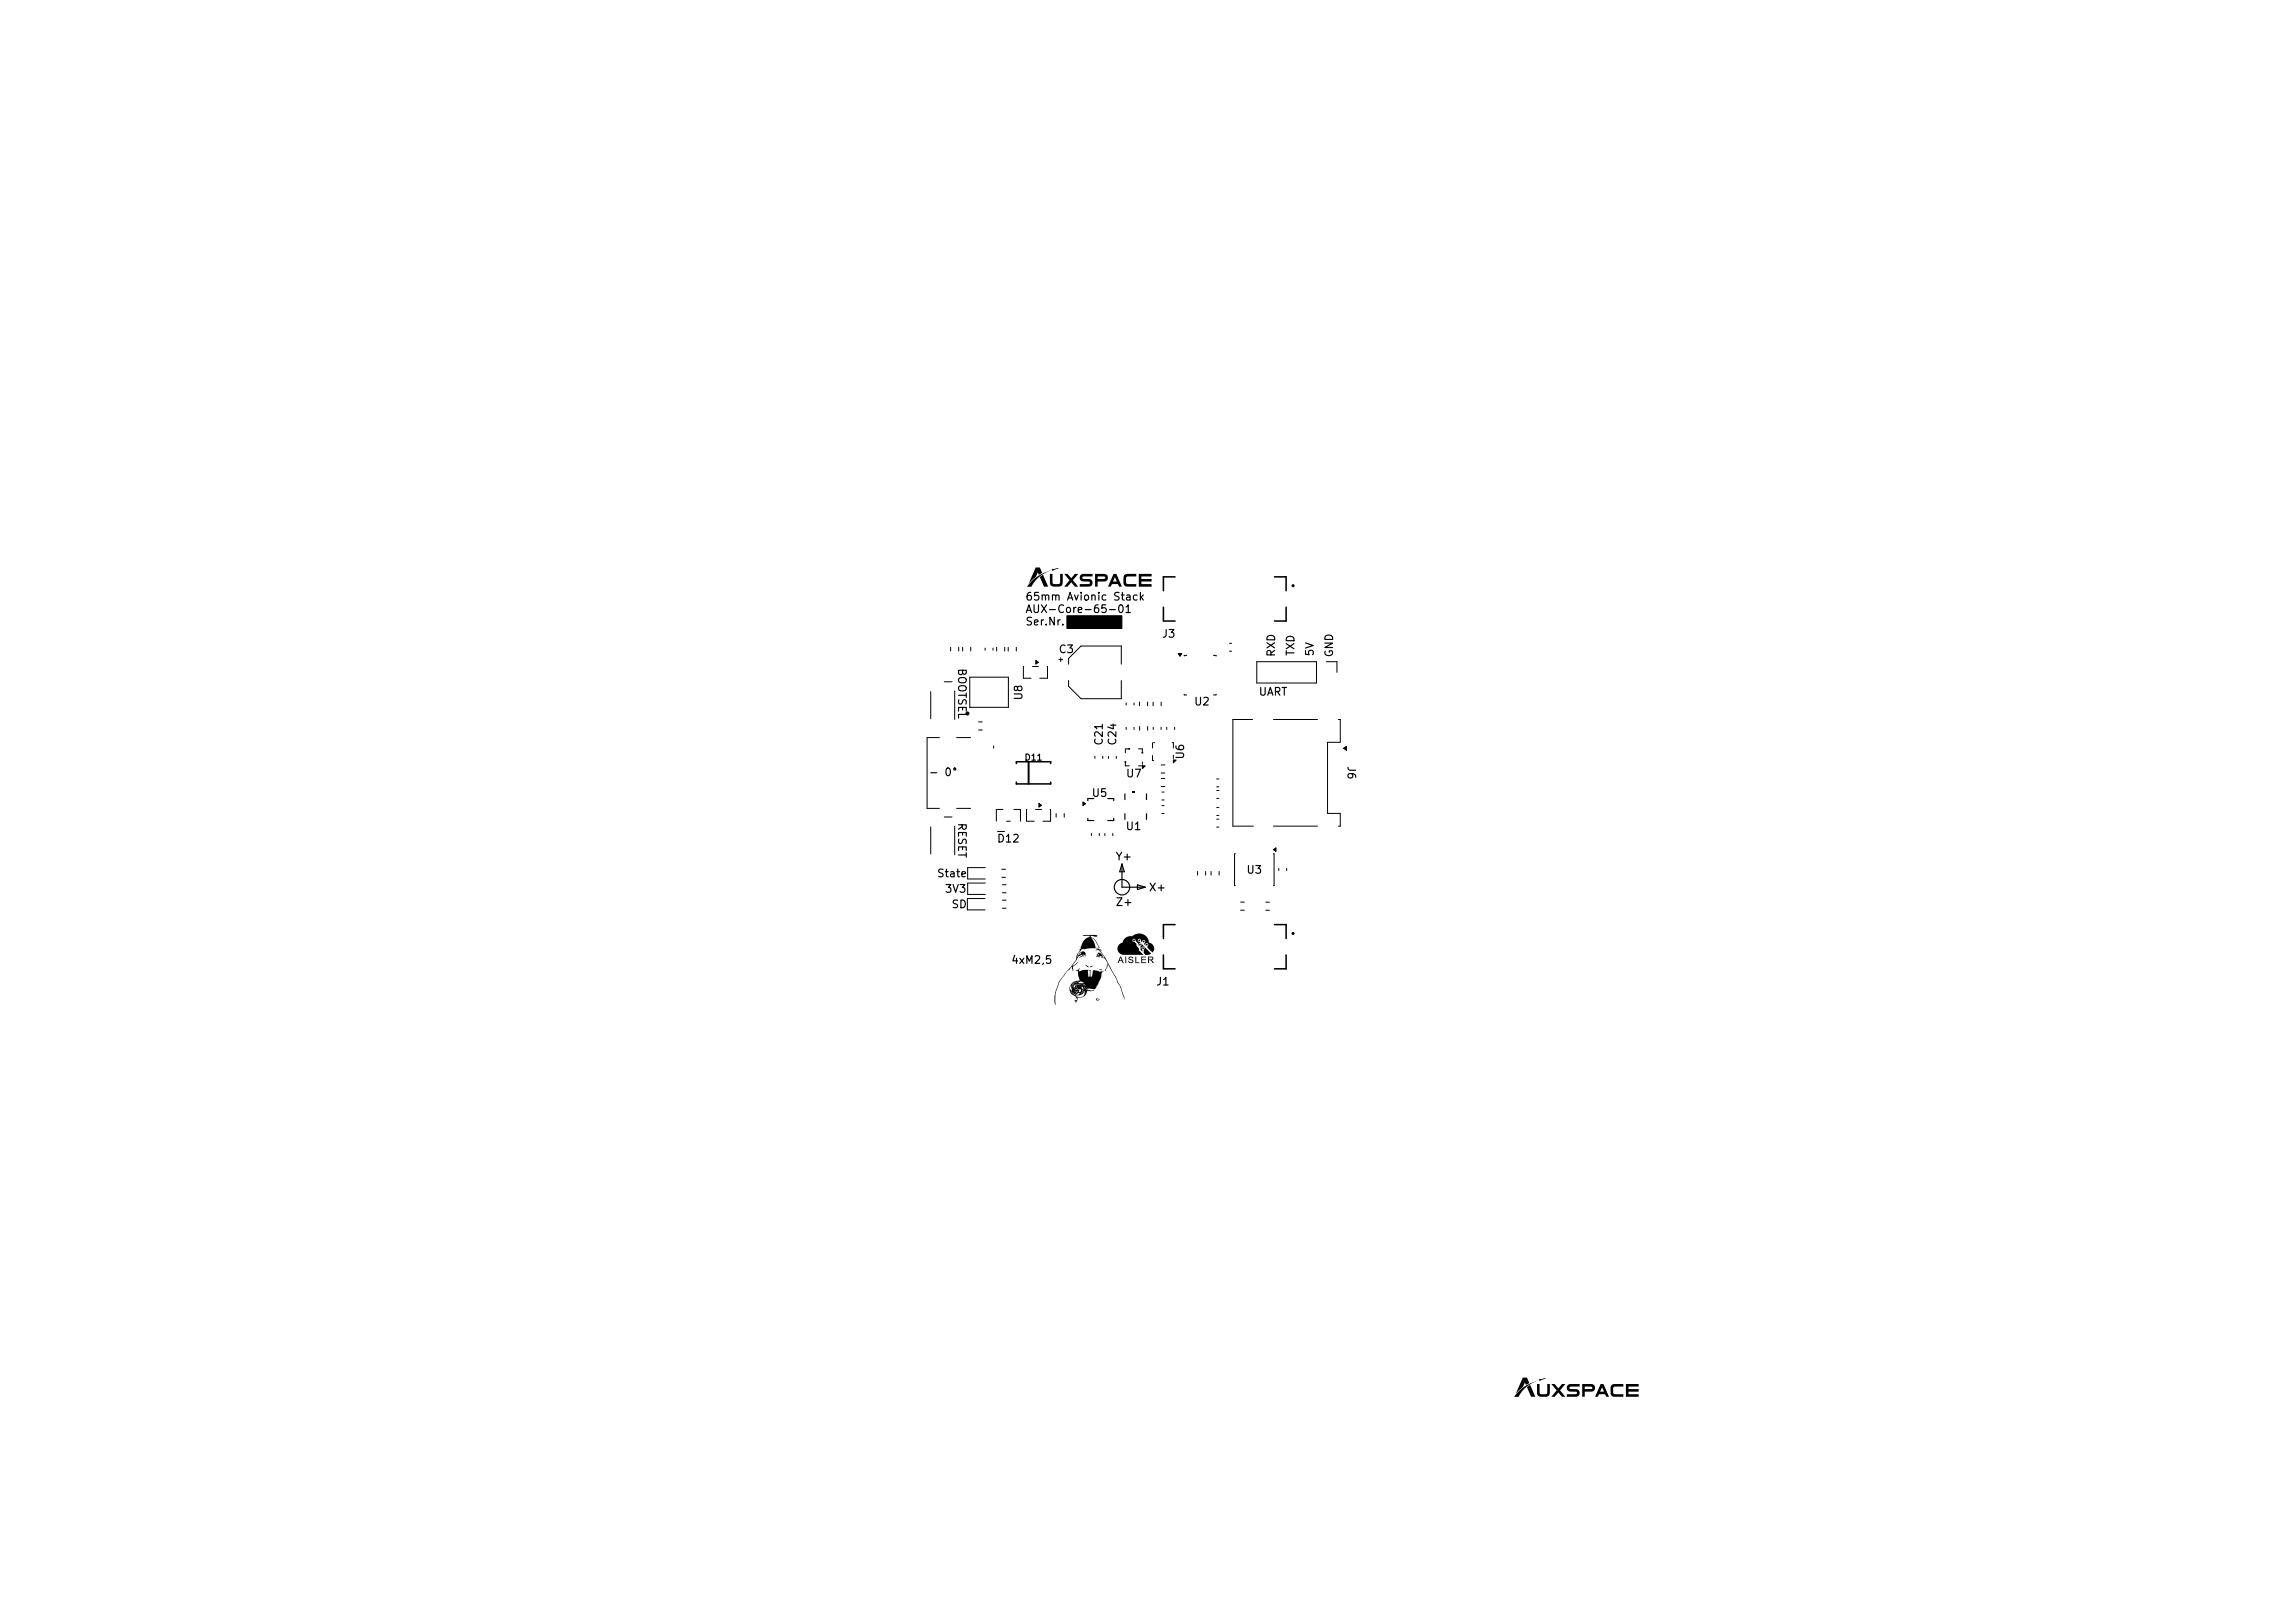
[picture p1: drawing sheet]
<svg xmlns="http://www.w3.org/2000/svg" width="297mm" height="210mm" viewBox="0 0 297 210" stroke-linecap="round" stroke-linejoin="round" font-family="sans-serif">
<defs><g id="words">
<g font-size="1">
<text x="132.6" y="78">65mm Avionic Stack</text>
<text x="132.6" y="79.6">AUX-Core-65-01</text>
<text x="132.6" y="81.2">Ser.Nr.</text>
<text x="150.3" y="82.8">J3</text>
<text x="123.7" y="86.4" transform="rotate(90 123.7 86.4)">BOOTSEL</text>
<text x="136.9" y="84.8">C3</text>
<text x="165.3" y="85.1" transform="rotate(-90 165.3 85.1)">RXD</text>
<text x="167.8" y="85" transform="rotate(-90 167.8 85)">TXD</text>
<text x="170.3" y="85" transform="rotate(-90 170.3 85)">5V</text>
<text x="172.8" y="85.1" transform="rotate(-90 172.8 85.1)">GND</text>
<text x="132.6" y="90.7" transform="rotate(-90 132.6 90.7)">U8</text>
<text x="154.4" y="91.5">U2</text>
<text x="162.8" y="90.3">UART</text>
<text x="120.1" y="100.7">- 0°</text>
<text x="143" y="96.6" transform="rotate(-90 143 96.6)">C21</text>
<text x="144.7" y="96.6" transform="rotate(-90 144.7 96.6)">C24</text>
<text x="145.6" y="100.8">U7</text>
<text x="153.5" y="98.3" transform="rotate(-90 153.5 98.3)">U6</text>
<text x="174.1" y="99" transform="rotate(90 174.1 99)">J6</text>
<text x="123.7" y="106.4" transform="rotate(90 123.7 106.4)">RESET</text>
<text x="141.2" y="103.4">U5</text>
<text x="145.6" y="107.7">U1</text>
<text x="121.2" y="113.8">State</text>
<text x="128.9" y="109.3">D12</text>
<text x="144.3" y="111.6">Y+</text>
<text x="161.2" y="113.3">U3</text>
<text x="122.2" y="115.8">3V3</text>
<text x="123.1" y="117.8">SD</text>
<text x="144.3" y="117.5">Z+</text>
<text x="148.6" y="115.6">X+</text>
<text x="130.8" y="125">4xM2,5</text>
<text x="149.5" y="127.8">J1</text>
</g>
<text font-size=".8" x="132.5" y="98.6">D11</text>
</g></defs>
<g fill="#000" stroke="#000" stroke-width=".13">
<path d="M138.1 79.7h7.1v1.6h-7.1z"/>
<circle cx="125.2" cy="92.3" r=".2"/>
<circle cx="145.6" cy="98.6" r=".06"/>
<circle cx="146.1" cy="96.9" r=".06"/>
<circle cx="147.8" cy="99.1" r=".06"/>
<circle cx="147.8" cy="97.4" r=".06"/>
</g>
<g fill="none" stroke="#000" stroke-width=".15">
<path d="M140.8 105.9v.3h.8M141.6 103.3h-.8v.3M143.3 103.3h.8v.3M144.1 105.9v.3h-.8M145.2 111.8l.3 1h-.6zM145.2 111.8v3h3M145.6 102.7v.8M145.6 105.3v.7M147.2 114.5l1 .3-1 .3zM148.4 102.7v.8M148.4 105.3v.7"/>
<circle cx="145.2" cy="114.8" r="1"/>
</g>
<g fill="none" stroke="#000" stroke-width=".13">
<path d="M120.5 89.5v3.5M121.6 95.4h-1.6v9.2h1.6M122.2 88.2h1M123 83.8v.4M123.5 89.4v3.7M123.8 95.4h1.8M124.1 83.8v.4M124.6 83.8v.4M125.5 87.6h5v3.9h-5zM125.6 83.8v.4M126.6 93.4h.5M126.6 94.5h.5"/>
<path d="M127.5 83.9v.2M128.5 83.9v.2M128.6 96.5v.3M129 83.8v.4M130 83.8v.4M130.5 83.8v.4M131.5 83.8v.4M132.5 86.2l-.1 1.6h1M133.6 86.2h.8M134.1 85.5l.3 .2-.3 .2zM135.5 86.2l.1 1.6h-1M137 85.4h.5"/>
<path d="M137.3 85.1v.5M138.3 85.9v-.7l1.6-1.6h5.2v2.3M138.3 88.1v.7l1.6 1.6h5.2v-2.3M141.7 97.9v.2M142.7 97.9v.2M143.4 97.9v.2M144.5 97.9v.2M145.6 98.6v.5h.5M145.7 90.9v.3M145.7 94.1v.3M146.1 96.9h-.5v.5M146.8 90.9v.3"/>
<path d="M146.8 94.1v.3M147.3 96.9h.5v.5M147.3 99.1h.3M147.5 90.8v.5M147.5 94v.5M147.8 99.1h.4l-.4 .4zM147.8 98.6v.3M148.5 90.8v.5M148.5 94v.5M149.1 96.1v.7M149.1 97.8v.6h.2M149.2 90.9v.4"/>
<path d="M149.2 94.1v.3M149.3 96.1h.1M150.3 94.1v.3M150.3 99h.4M150.3 90.9v.4M151 94.1v.3M151.7 96.1h.1v.7M151.8 97.7v.5M151.9 98.4h.3l-.3 .3zM152 94.1v.3M152.5 84.6h.5l-.3 .3zM153.3 89.8v.1h.3"/>
<path d="M153.6 84.8h-.3v.1M157 84.8h.4v.1M157.4 89.8v.1h-.4M159.1 83.2h.3M159.1 84.3h.3M162.1 93.1h-2.6v13.8h2.7M162.6 85.6h7.8v2.8h-7.8zM164.8 93.1h5.7M171.6 85.6h1.4v1.4M173.2 93.1h.2v3h-1.6v9.2h1.6v1.6h-.2M173.9 96.8l.3-.2v.5zM120.5 107v3.5"/>
<path d="M122.2 105.7h1M123.5 106.9v3.7M123.8 104.6h1.8M127.5 116.3h-2.3v1.4h2.3M127.5 112.3h-2.3v1.4h2.3M127.5 114.3h-2.3v1.4h2.3M129.1 107.6h.9M129.7 112.5h.4M129.7 113.5h.4M129.7 114.5h.5M129.7 115.5h.5M129.7 116.5h.5"/>
<path d="M129.7 117.5h.5M129.8 104.7h-.9v1.6M130.3 106.3h.4M131.2 104.7h.9v1.6M132.9 104.7l-.1 1.6h1M134 104.7h.8M134.5 104l.3 .2-.3 .2zM135.9 104.7l.1 1.6h-1M136.7 105.3v.4M137.7 105.3v.4M140.1 103.8l.4 .2-.4 .2zM141.2 107.8v.3"/>
<path d="M142.3 107.8v.3M143 107.8v.3M144 107.8v.3M150.3 100h.4M150.3 100.7h.4M150.3 101.8h.4M150.4 104.2h.2M150.4 105.3h.2M150.4 102.5h.2M150.4 103.5h.2M155 112.8v.4M156 112.8v.4"/>
<path d="M156.7 112.8v.4M157.5 104.5h.2M157.5 105.5h.2M157.5 106h.2M157.5 107h.2M157.5 102.3h.2M157.5 103.3h.2M157.5 100.8h.2M157.5 101.8h.2M157.8 112.8v.4M159.9 110.5h-.1v4.1h.1M160.6 116.7h.4"/>
<path d="M160.6 117.8h.4M163.8 116.7h.5M163.8 117.8h.5M164.8 110.5h.1v4.1h-.1M164.8 109.9l.3-.2v.5zM164.8 106.9h5.7M165.5 112.4v.2M166.5 112.4v.2"/>
</g>
<g fill="#000">
<path d="M134 73.4h.6l.3 .7-.5 .3-.1-.3-.1 .1a1.26 1.26 0 0 1-.7 .9l-.4 .4zM134.6 74.7l.2-.2a.16 .16 0 0 1 .2-.1 .16 .16 0 0 1 .1 .2l.5 1.1a.13 .13 0 0 1 0 .2 .13 .13 0 0 1-.2 0h-.3zM135.9 74.3h.3v1.1l.1 .2h.7l.2-.1v-1.2h.3v.9a.61 .61 0 0 1-.2 .6 .61 .61 0 0 1-.6 .1h-.5l-.3-.2zM133.5 75.2a6.5 6.5 0 0 1 2.6-1.4 4.4 4.4 0 0 0-2.6 2.1h-.6zM136.1 73.6l.9-.1-.8 .4zM137.7 74.3h.5l.3 .4a.15 .15 0 0 0 .2 .1 .15 .15 0 0 0 .1-.2l.3-.3h.4l-.5 .6a.23 .23 0 0 0-.1 .2 .23 .23 0 0 0 .1 .2l.5 .6h-.4l-.5-.6-.4 .6h-.5l.5-.6a.23 .23 0 0 0 .2-.2 .23 .23 0 0 0-.2-.3zM139.8 74.4l.4-.1h1.2v.3h-1a.19 .19 0 0 0-.3 0 .19 .19 0 0 0 .1 .3h.8a.53 .53 0 0 1 .3 .7 .53 .53 0 0 1-.7 .3h-.9v-.3h.9a.29 .29 0 0 0 .4-.3h-.1l-.7-.1a.49 .49 0 0 1-.5-.3 .49 .49 0 0 1 .1-.5zM141.7 74.3h.9a.54 .54 0 0 1 .8 .5 .54 .54 0 0 1-.8 .4h-.6v.7h-.3v-1h1.2a.18 .18 0 0 0 .1-.3 .18 .18 0 0 0-.3 0h-.7v.3h-.3zM144.1 74.3h.4l.7 1.6h-.4l-.1-.3h-.8l-.1 .3h-.4l.3-.7h.6a.13 .13 0 0 0 .2 0 .13 .13 0 0 0-.1-.2l-.1-.3-.3 .5h-.3zM145.5 74.4l.3-.1h1.2v.3h-1.2l-.1 .2v.6a.63 .63 0 0 0 .8 .2h.5v.3h-1.1a.61 .61 0 0 1-.5-.9zM147.4 74.3h1.6v.3h-1.3v.3h1.3v.3h-1.3v.4h1.3v.3h-1.6zM134.1 85.5l.3 .2-.3 .2z"/>
<path d="M147.8 99.1h.4l-.4 .4zM151.9 98.4h.3l-.3 .3zM152.5 84.6h.5l-.3 .3zM173.9 96.8l.3-.2v.5zM134.5 104l.3 .2-.3 .2zM140.1 103.8l.4 .2-.4 .2zM146.5 102.4h.4v.2h-.4zM164.8 109.9l.3-.2v.5zM139.2 125.6l.5-.3v.1a.14 .14 0 0 0-.1 .2 .14 .14 0 0 0 .2 .1l.2-.1h.8l.1 .8 .1-.1v-.7h-1l1.2-.1-.1 .1v.8h.2l.2-.9 .4 .1 .6 .2-.2-.2 .5 .1-.2 .2-.1 .6-.6 1.3-.2 .2-1-.1 .1 .2 .3 .1 .5-.1-.4 .2-.2-.1a.25 .25 0 0 0-.3 0 .25 .25 0 0 0-.1 .3 .97 .97 0 0 1-1.2 .6 .57 .57 0 0 1-.1 .6l-.1-.1-.1 .2 .1-.3 .1 .1-.3-.2h.3l.1-.1-.2-.1 .2-.1-.4-.3h.2a.7 .7 0 0 0 .7 .2 .7 .7 0 0 0 .5-.6l.1 .1v-.1h-.1l-.1-.2a.96 .96 0 0 1-1 .6h-.3l-.2-.1h.9l.1-.1-.2 .1 .2-.1h-.1v-.1h.1h-.3l-.3 .2h-.1l.1-.1-.4 .1-.1-.1 .4-.1-.4 .1-.2-.2 1.4 .1 .1 .1v-.3l-.1 .2h-.6l.7-.3 .1 .3-.1-.3h-.1v-.1h.2l.1 .3-.1-.3 .4 .1-.6-.1-.2-.2v.1a.33 .33 0 0 1-.3 .4l.1-.2-.3 .2h-.7h.6l.3-.2-.4 .2h-.5l-.1-.2 .3 .1-.3-.1v-.3l.3 .3h.4h.1h-.5h.2l-.2-.1h.8l.1-.2-.1 .2h-.8v-.2h.4l.2 .2 .2-.2a.2 .2 0 0 1-.4 0h-.4v-.1l1.2 .1h-.6v-.2h.7l.2 .3 .2 .1-.2-.1 .1-.1h-.1l-.1-.2h-.1h.3l.3 .4-.3-.4h-1h.3h-.3l.1-.1h.3h-.3h.5h-.5h.7h-.7l-.2 .2h-.5l-.1-.3h.1v.2h.2l.1 .1 .2-.3h1.1l.3 .3-.3-.3h-1.1h1.1h-.8l.4-.1h-.3h.1a.86 .86 0 0 1 .8 .1 .55 .55 0 0 0-.7-.2l-.5 .2 .1-.2-.2 .2v-.1l-.3 .3h-.1v-.2h.1v-.2h.2h-.2h.1l1.3-.1a.49 .49 0 0 0-.8 0h-.2l.3-.3-.4 .3h-.1l.2-.2-.3 .3 .1-.3-.2 .5h-.1v-.3l-.1 .3h-.1l-.2 .4a1.24 1.24 0 0 1 1.3-1.1l-.2-.8a.23 .23 0 0 0 0-.3 .23 .23 0 0 0-.3-.1zM139.7 123.8l.2-.1a.21 .21 0 0 1 .2-.1 .21 .21 0 0 1 .2 .2l-.2-.1-.4 .3zM140.5 124.8l.4 .4-.3-.2zM141.1 125.1l.3-.1-.3 .2z"/>
<path d="M140.1 121h1a.9 .9 0 0 1 .9 .1l-.2 .1-.6-.1v.1a2.43 2.43 0 0 1 1.1 1.5h-1.3l-.7 .1a.52 .52 0 0 0-.6 .4l-.3 .6 .2-.2h.2l.2-.3-.4 .3 .1-.2a.43 .43 0 0 1 .5-.3 .43 .43 0 0 1 .3 .6v.1v-.1a.47 .47 0 0 0-.8 0l-.1 .1-.8 1.2 .7-.5-.2 .3a.54 .54 0 0 0-.4 .8v.1l-.2-.4 .1-.3-1.2 1.3a4.9 4.9 0 0 0-1 3.7l-.1-.2v-1l.5-1.7 2.2-2.8 .1-.4 .1 .1-.1-.1 .1-.3 .1-.1h-.1l.4-.5-.1-.2h.2l-.1-.2a2.29 2.29 0 0 1 .9-1.3h.5l.3 .5 .2 .5a.26 .26 0 0 0 .1 .3 .26 .26 0 0 0 .4 0l-.2-.5a1.1 1.1 0 0 0-1.3-.8h.3v-.2zM142.1 125.3v.1zM141.9 122.9a.39 .39 0 0 1 .3-.1 .39 .39 0 0 1 .3 .3l-.3-.2 .9 1.1 1.3 2.5 .3 .6 .4 .7 .4 1.2v.4l-.6-1.8-1.2-2.3a3.6 3.6 0 0 0-.9-1.4h.1l-.5-.8a.32 .32 0 0 0-.3-.2 .32 .32 0 0 0-.3 .1zM141.9 129.2l.3-.1-.3 .1a.26 .26 0 0 0 .4 .1v.1a.27 .27 0 0 1-.5-.1zM142.1 123.3a.53 .53 0 0 1 .6 .6l-.3-.1h.3a.35 .35 0 0 0-.5-.1l.2 .1-.2 .1-.1-.1h-.2v-.1l.3-.1v-.2l-.2 .2 .1-.3 .2 .1zM142.2 125.4h.2l.3 .1zM142.7 124h.1zM143.3 124.7v.4l-.3 .6 .2-.5zM145 123.8h.1l.3 .8h-.1l-.1-.2h-.3l-.1 .2h-.2a.4 .4 0 0 1 .6-.4l-.2-.3-.1 .4h-.1zM145.6 123.8h.2v.8h-.2zM146.1 123.9a.28 .28 0 0 1 .3-.2 .28 .28 0 0 1 .2 .3 .19 .19 0 0 0-.2-.1 .19 .19 0 0 0-.2 .2h.1a.29 .29 0 0 1 .4 .4 .29 .29 0 0 1-.5 .1h-.1a.11 .11 0 0 1-.1-.2 .11 .11 0 0 1 .1-.1 .19 .19 0 0 0 .2 .2 .19 .19 0 0 0 .2-.2l-.4-.2zM146.9 123.8h.1v.7h.5v.1h-.6z"/>
<path d="M145.6 121.4a1.53 1.53 0 0 1 1-.3 1.31 1.31 0 0 1 2.1 .9 .7 .7 0 0 1 .7 .5 .7 .7 0 0 1-.3 .7l-.6-.6v-.2a.21 .21 0 0 0 .1-.3 .21 .21 0 0 0-.4 0 .21 .21 0 0 0 .1 .3 .38 .38 0 0 1-.1-.6 .21 .21 0 0 0-.3-.2 .21 .21 0 0 0-.1 .4l-.1-.2a.22 .22 0 0 0-.1-.3 .22 .22 0 0 0-.3 .1 .22 .22 0 0 0 .1 .3h.1l1.5 1.5-.2 .1a.53 .53 0 0 1-.7-.1 .53 .53 0 0 1 0-.7 .2 .2 0 0 0-.3-.2 .2 .2 0 0 0 0 .4v.2a.47 .47 0 0 1-.2-.6 .22 .22 0 0 0 .1-.4 .22 .22 0 0 0-.3 0 .22 .22 0 0 0 0 .3l-.1-.1a.45 .45 0 0 0-.4-.6 .21 .21 0 0 0-.1-.2 .21 .21 0 0 0-.3 .2 .21 .21 0 0 0 .3 .2 .41 .41 0 0 1 .3 .5 .49 .49 0 0 1 .3 .6l.6 .6-2.6-.1a.82 .82 0 0 1-.8-.7 .82 .82 0 0 1 .7-.9zM147.7 123.8h.6v.1h-.5v.2h.5v.1h-.5v.3h.5v.1h-.6zM148.6 123.8h.2a.27 .27 0 0 1 .4 .1 .27 .27 0 0 1-.2 .4l.3 .3h-.1l-.3-.3-.2-.1v.4h-.1v-.4l.3-.1a.17 .17 0 0 0 .2 0 .17 .17 0 0 0 0-.2 .17 .17 0 0 0-.2 0h-.2v.3h-.1zM197.1 178.3h.5l.3 .7-.4 .2-.2-.3v.2a1.26 1.26 0 0 1-.7 .8l-.4 .4zM197.6 179.5l.2-.2a.16 .16 0 0 1 .2-.1 .16 .16 0 0 1 .1 .2l.5 1.2a.13 .13 0 0 1 .1 .2 .13 .13 0 0 1-.2-.1h-.4zM198.9 179.1h.3v1.1l.2 .2h.6l.2-.1v-1.2h.4v.9a.61 .61 0 0 1-.2 .7 .61 .61 0 0 1-.7 0h-.5l-.2-.2zM196.6 180a6.5 6.5 0 0 1 2.5-1.4 4.4 4.4 0 0 0-2.6 2.1h-.6zM199.1 178.5l1-.2-.9 .4zM200.8 179.1h.4l.3 .4a.15 .15 0 0 0 .2 .1 .15 .15 0 0 0 .1-.1l.3-.4h.5l-.5 .6a.23 .23 0 0 0-.2 .2 .23 .23 0 0 0 .2 .2l.5 .6h-.5l-.4-.5-.5 .5h-.4l.5-.6a.23 .23 0 0 0 .1-.2 .23 .23 0 0 0-.1-.2zM202.9 179.2l.3-.1h1.2v.3h-1a.19 .19 0 0 0-.3 0 .19 .19 0 0 0 .1 .3l.9 .1a.53 .53 0 0 1 .3 .7 .53 .53 0 0 1-.8 .2h-.8v-.3h.8a.28 .28 0 0 0 .5-.2l-.2-.1h-.6a.49 .49 0 0 1-.5-.3 .49 .49 0 0 1 .1-.6zM204.8 179.1h.9a.54 .54 0 0 1 .7 .5 .54 .54 0 0 1-.8 .5h-.5v.6h-.3v-1h1.1a.18 .18 0 0 0 .2-.2 .18 .18 0 0 0-.3-.1h-.7v.3h-.3zM207.1 179.1h.4l.7 1.6h-.3l-.2-.3h-.8l-.1 .3h-.4l.3-.6h.7a.13 .13 0 0 0 .2 0 .13 .13 0 0 0-.1-.2l-.2-.4-.2 .6h-.4z"/>
<path d="M208.6 179.2l.2-.1h1.3v.3l-1.2 .1-.1 .1v.6a.63 .63 0 0 0 .8 .2h.5v.3h-1.2a.61 .61 0 0 1-.5-.9zM210.4 179.1h1.7v.3h-1.4v.3h1.4v.4h-1.4v.3h1.4v.3h-1.7z"/>
<circle cx="146.8" cy="121.7" r=".11"/>
<circle cx="147.4" cy="121.7" r=".12"/>
<circle cx="147.5" cy="122.2" r=".11"/>
<circle cx="147.9" cy="122.7" r=".11"/>
<circle cx="148" cy="121.8" r=".12"/>
<circle cx="148.4" cy="122.2" r=".12"/>
</g>
<g fill="none" stroke="#000" stroke-width=".2">
<path d="M150.6 78.6v1.8h1.5M152.1 74.6h-1.5v1.8M164.9 74.6h1.5v1.8M166.4 78.6v1.8h-1.5M131.5 98.8v-.2h4.5v.2M131.5 101.2v.2h4.5v-.2M152.1 119.6h-1.5v1.8M164.9 119.6h1.5v1.8M150.6 123.6v1.8h1.5M166.4 123.6v1.8h-1.5"/>
<circle cx="167.3" cy="75.8" r=".1"/>
<circle cx="167.3" cy="120.8" r=".1"/>
</g>
<path d="M133.1 98.6v2.8" fill="none" stroke="#000" stroke-width=".25"/>
<use href="#words"/>
</svg>
